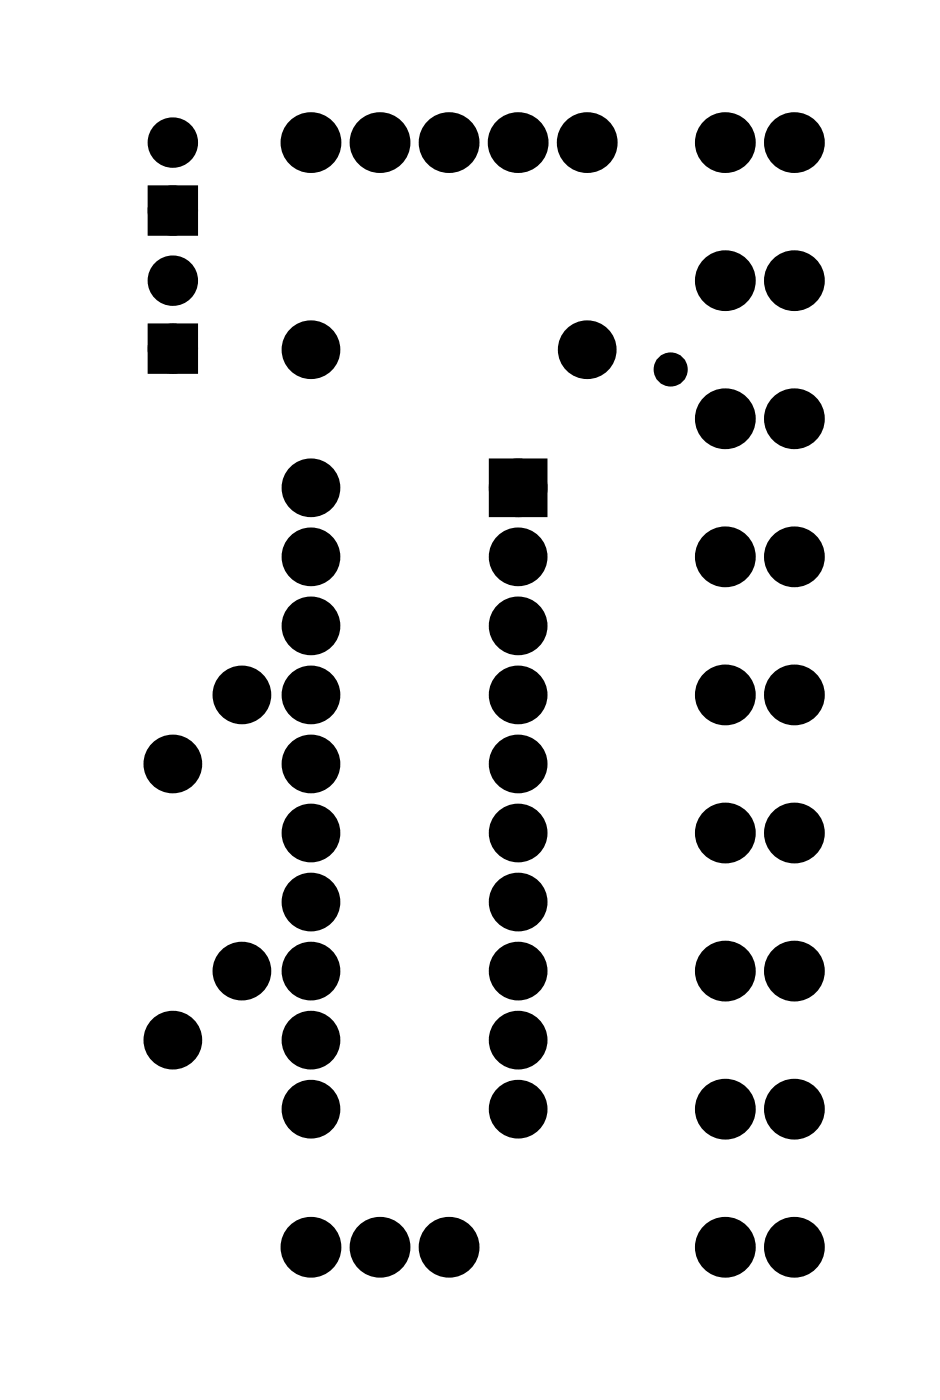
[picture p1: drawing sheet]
<svg xmlns="http://www.w3.org/2000/svg" width="35mm" height="52mm" viewBox="0 0 35 52" stroke-linecap="round" stroke-linejoin="round" font-family="sans-serif">
<path d="M31 3.6h.1" fill="none" stroke="#000" stroke-width=".04"/>
<path d="M5.8 7.1h1.2v1.2h-1.2zM5.8 12.2h1.2v1.2h-1.2zM18.4 17.2h1.4v1.4h-1.4z" fill="#000"/>
<g fill="none" stroke="#000" stroke-width=".76" stroke-linecap="butt">
<path d="M18.4 17.2h1.4v1.4h-1.4z"/>
<circle cx="11.4" cy="12.9" r=".7"/>
<circle cx="11.4" cy="17.9" r=".7"/>
<circle cx="11.4" cy="5.2" r=".74"/>
<circle cx="14" cy="5.2" r=".74"/>
<circle cx="16.5" cy="5.2" r=".74"/>
<circle cx="19.1" cy="17.9" r=".7"/>
<circle cx="19.1" cy="5.2" r=".74"/>
<circle cx="21.6" cy="12.9" r=".7"/>
<circle cx="21.6" cy="5.2" r=".74"/>
<circle cx="26.7" cy="5.2" r=".74"/>
<circle cx="26.7" cy="10.3" r=".74"/>
<circle cx="26.7" cy="15.4" r=".74"/>
<circle cx="29.2" cy="15.4" r=".74"/>
<circle cx="29.2" cy="5.2" r=".74"/>
<circle cx="29.2" cy="10.3" r=".74"/>
<circle cx="6.4" cy="38.3" r=".7"/>
<circle cx="6.4" cy="28.1" r=".7"/>
<circle cx="8.9" cy="35.7" r=".7"/>
<circle cx="8.9" cy="25.6" r=".7"/>
<circle cx="11.4" cy="38.3" r=".7"/>
<circle cx="11.4" cy="30.6" r=".7"/>
<circle cx="11.4" cy="23" r=".7"/>
<circle cx="11.4" cy="33.2" r=".7"/>
<circle cx="11.4" cy="35.7" r=".7"/>
<circle cx="11.4" cy="20.5" r=".7"/>
<circle cx="11.4" cy="25.6" r=".7"/>
<circle cx="11.4" cy="28.1" r=".7"/>
<circle cx="19.1" cy="38.3" r=".7"/>
<circle cx="19.1" cy="33.2" r=".7"/>
<circle cx="19.1" cy="35.7" r=".7"/>
<circle cx="19.1" cy="23" r=".7"/>
<circle cx="19.1" cy="25.6" r=".7"/>
<circle cx="19.1" cy="30.6" r=".7"/>
<circle cx="19.1" cy="20.5" r=".7"/>
<circle cx="19.1" cy="28.1" r=".7"/>
<circle cx="26.7" cy="35.7" r=".74"/>
<circle cx="26.7" cy="20.5" r=".74"/>
<circle cx="26.7" cy="25.6" r=".74"/>
<circle cx="26.7" cy="30.6" r=".74"/>
<circle cx="29.2" cy="20.5" r=".74"/>
<circle cx="29.2" cy="35.7" r=".74"/>
<circle cx="29.2" cy="25.6" r=".74"/>
<circle cx="29.2" cy="30.6" r=".74"/>
<circle cx="11.4" cy="40.8" r=".7"/>
<circle cx="11.4" cy="45.9" r=".74"/>
<circle cx="14" cy="45.9" r=".74"/>
<circle cx="16.5" cy="45.9" r=".74"/>
<circle cx="19.1" cy="40.8" r=".7"/>
<circle cx="26.7" cy="45.9" r=".74"/>
<circle cx="26.7" cy="40.8" r=".74"/>
<circle cx="29.2" cy="45.9" r=".74"/>
<circle cx="29.2" cy="40.8" r=".74"/>
</g>
<g fill="#000">
<circle cx="6.4" cy="7.7" r=".6"/>
<circle cx="6.4" cy="5.2" r=".6"/>
<circle cx="6.4" cy="12.8" r=".6"/>
<circle cx="6.4" cy="10.3" r=".6"/>
<circle cx="11.4" cy="12.9" r=".7"/>
<circle cx="11.4" cy="17.9" r=".7"/>
<circle cx="11.4" cy="5.2" r=".74"/>
<circle cx="14" cy="5.2" r=".74"/>
<circle cx="16.5" cy="5.2" r=".74"/>
<circle cx="19.1" cy="17.9" r=".7"/>
<circle cx="19.1" cy="5.2" r=".74"/>
<circle cx="21.6" cy="12.9" r=".7"/>
<circle cx="21.6" cy="5.2" r=".74"/>
<circle cx="24.7" cy="13.6" r=".35"/>
<circle cx="26.7" cy="15.4" r=".74"/>
<circle cx="26.7" cy="5.2" r=".74"/>
<circle cx="26.7" cy="10.3" r=".74"/>
<circle cx="29.2" cy="15.4" r=".74"/>
<circle cx="29.2" cy="5.2" r=".74"/>
<circle cx="29.2" cy="10.3" r=".74"/>
<circle cx="6.4" cy="38.3" r=".7"/>
<circle cx="6.4" cy="28.1" r=".7"/>
<circle cx="8.9" cy="25.6" r=".7"/>
<circle cx="8.9" cy="35.7" r=".7"/>
<circle cx="11.4" cy="28.1" r=".7"/>
<circle cx="11.4" cy="35.7" r=".7"/>
<circle cx="11.4" cy="30.6" r=".7"/>
<circle cx="11.4" cy="38.3" r=".7"/>
<circle cx="11.4" cy="20.5" r=".7"/>
<circle cx="11.4" cy="23" r=".7"/>
<circle cx="11.4" cy="25.6" r=".7"/>
<circle cx="11.4" cy="33.2" r=".7"/>
<circle cx="19.1" cy="28.1" r=".7"/>
<circle cx="19.1" cy="35.7" r=".7"/>
<circle cx="19.1" cy="30.6" r=".7"/>
<circle cx="19.1" cy="38.3" r=".7"/>
<circle cx="19.1" cy="20.5" r=".7"/>
<circle cx="19.1" cy="23" r=".7"/>
<circle cx="19.1" cy="25.6" r=".7"/>
<circle cx="19.1" cy="33.2" r=".7"/>
<circle cx="26.7" cy="35.7" r=".74"/>
<circle cx="26.7" cy="20.5" r=".74"/>
<circle cx="26.7" cy="30.6" r=".74"/>
<circle cx="26.7" cy="25.6" r=".74"/>
<circle cx="29.2" cy="35.7" r=".74"/>
<circle cx="29.2" cy="20.5" r=".74"/>
<circle cx="29.2" cy="30.6" r=".74"/>
<circle cx="29.2" cy="25.6" r=".74"/>
<circle cx="11.4" cy="40.8" r=".7"/>
<circle cx="11.4" cy="45.9" r=".74"/>
<circle cx="14" cy="45.9" r=".74"/>
<circle cx="16.5" cy="45.9" r=".74"/>
<circle cx="19.1" cy="40.8" r=".7"/>
<circle cx="26.7" cy="40.8" r=".74"/>
<circle cx="26.7" cy="45.9" r=".74"/>
<circle cx="29.2" cy="40.8" r=".74"/>
<circle cx="29.2" cy="45.9" r=".74"/>
</g>
<g fill="none" stroke="#000" stroke-width=".65" stroke-linecap="butt">
<path d="M5.8 7.1h1.2v1.2h-1.2zM5.8 12.2h1.2v1.2h-1.2z"/>
<circle cx="6.4" cy="10.3" r=".6"/>
<circle cx="6.4" cy="5.2" r=".6"/>
<circle cx="6.4" cy="12.8" r=".6"/>
<circle cx="6.4" cy="7.7" r=".6"/>
</g>
<circle cx="24.7" cy="13.6" r=".35" fill="none" stroke="#000" stroke-width=".55"/>
</svg>
